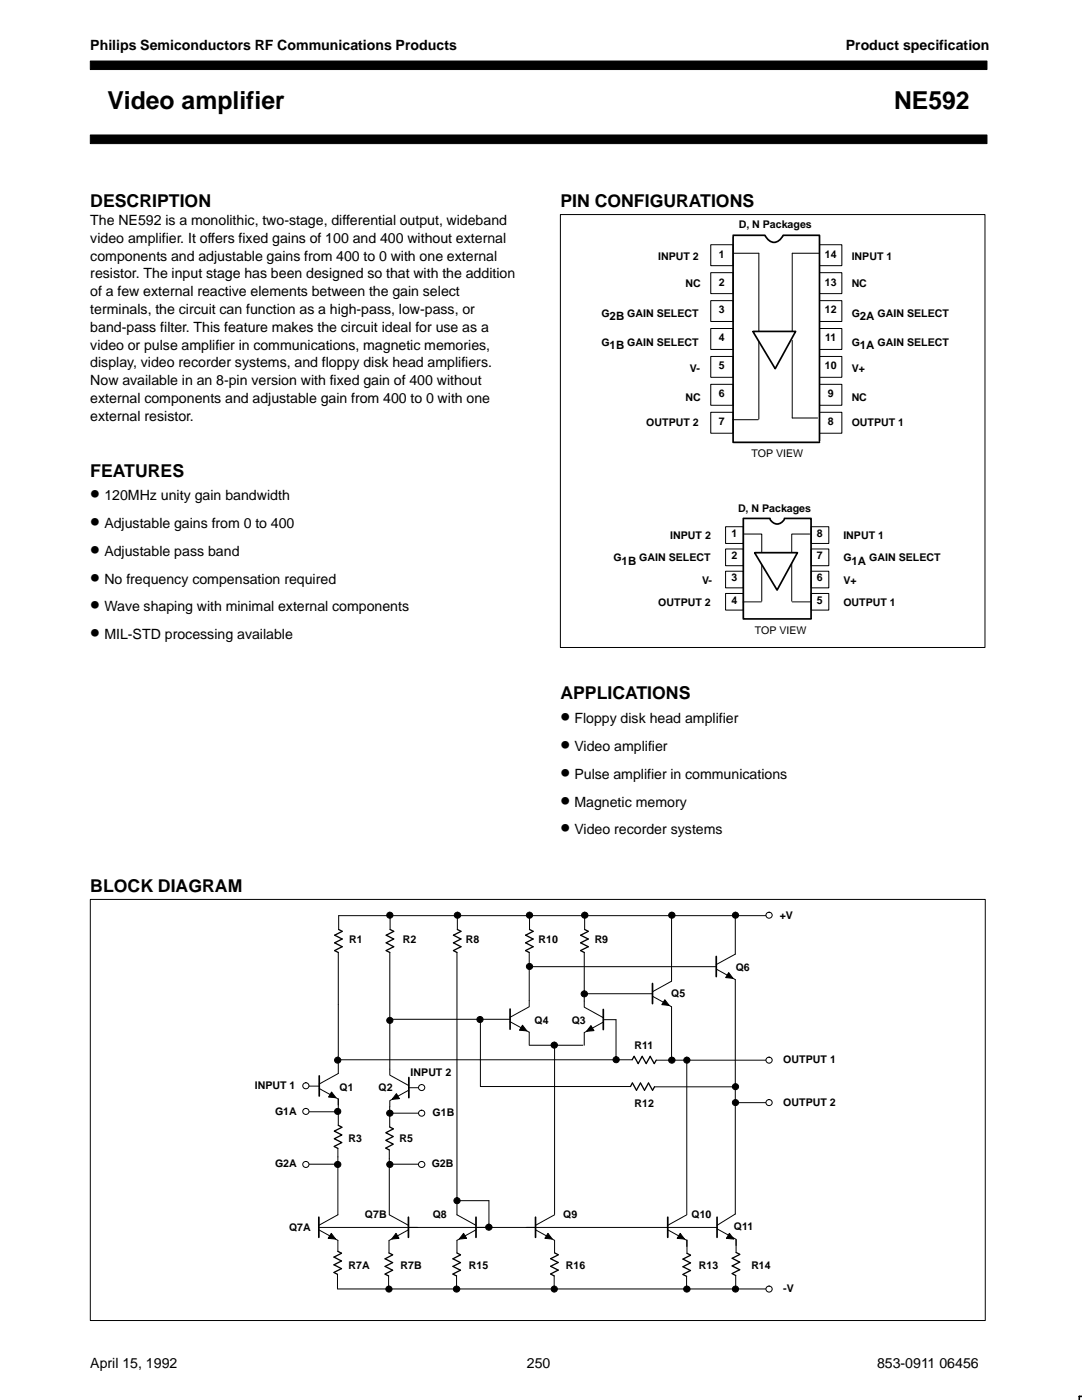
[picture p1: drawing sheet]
<svg xmlns="http://www.w3.org/2000/svg" width="216mm" height="279mm" viewBox="0 0 216 279" stroke-linecap="round" stroke-linejoin="round" font-family="sans-serif">
<defs><g id="words">
<g font-size="4.9">
<text x="21.5" y="21.8">Video amplifier</text>
<text x="178.4" y="21.8">NE592</text>
</g>
<g font-size="4.2">
<text x="18" y="99.8">•</text>
<text x="18" y="105.4">•</text>
<text x="18" y="110.9">•</text>
<text x="18" y="116.5">•</text>
<text x="18" y="122">•</text>
<text x="18" y="127.6">•</text>
<text x="111.8" y="144.4">•</text>
<text x="111.8" y="149.9">•</text>
<text x="111.8" y="155.5">•</text>
<text x="111.8" y="161">•</text>
<text x="111.8" y="166.5">•</text>
</g>
<g font-size="3.5">
<text x="18" y="41.2">DESCRIPTION</text>
<text x="111.8" y="41.2">PIN CONFIGURATIONS</text>
<text x="18" y="95.1">FEATURES</text>
<text x="111.8" y="139.6">APPLICATIONS</text>
<text x="18" y="177.9">BLOCK DIAGRAM</text>
</g>
<g font-size="2.8">
<text x="18" y="9.9">Philips Semiconductors RF Communications Products</text>
<text x="168.8" y="9.9">Product specification</text>
<text x="18" y="44.9">The NE592 is a monolithic, two-stage, differential output, wideband</text>
<text x="18" y="48.5">video amplifier. It offers fixed gains of 100 and 400 without external</text>
<text x="18" y="52">components and adjustable gains from 400 to 0 with one external</text>
<text x="18" y="55.6">resistor. The input stage has been designed so that with the addition</text>
<text x="18" y="59.1">of a few external reactive elements between the gain select</text>
<text x="18" y="62.7">terminals, the circuit can function as a high-pass, low-pass, or</text>
<text x="18" y="66.2">band-pass filter. This feature makes the circuit ideal for use as a</text>
<text x="18" y="69.8">video or pulse amplifier in communications, magnetic memories,</text>
<text x="18" y="73.3">display, video recorder systems, and floppy disk head amplifiers.</text>
<text x="18" y="76.9">Now available in an 8-pin version with fixed gain of 400 without</text>
<text x="18" y="80.4">external components and adjustable gain from 400 to 0 with one</text>
<text x="18" y="84">external resistor.</text>
<text x="20.8" y="99.8">120MHz unity gain bandwidth</text>
<text x="20.8" y="105.4">Adjustable gains from 0 to 400</text>
<text x="20.8" y="110.9">Adjustable pass band</text>
<text x="20.8" y="116.5">No frequency compensation required</text>
<text x="20.8" y="122">Wave shaping with minimal external components</text>
<text x="20.8" y="127.6">MIL-STD processing available</text>
<text x="114.6" y="144.4">Floppy disk head amplifier</text>
<text x="114.6" y="149.9">Video amplifier</text>
<text x="114.6" y="155.5">Pulse amplifier in communications</text>
<text x="114.6" y="161">Magnetic memory</text>
<text x="114.6" y="166.5">Video recorder systems</text>
<text x="18" y="273">April 15, 1992</text>
<text x="105.1" y="273">250</text>
<text x="175" y="273">853-0911 06456</text>
</g>
<g font-size="2.3">
<text x="121.6" y="63.9">2B</text>
<text x="171.6" y="63.9">2A</text>
<text x="121.6" y="69.6">1B</text>
<text x="171.6" y="69.6">1A</text>
<text x="124" y="112.7">1B</text>
<text x="169.9" y="112.7">1A</text>
</g>
<g font-size="2.1">
<text x="147.4" y="45.5">D, N Packages</text>
<text x="131.3" y="52">INPUT 2</text>
<text x="143.5" y="51.4">1</text>
<text x="164.6" y="51.4">14</text>
<text x="169.9" y="52">INPUT 1</text>
<text x="136.8" y="57.2">NC</text>
<text x="143.5" y="57">2</text>
<text x="164.6" y="57">13</text>
<text x="169.9" y="57.2">NC</text>
<text x="120" y="63.2">G</text>
<text x="125.2" y="63.2">GAIN SELECT</text>
<text x="143.5" y="62.6">3</text>
<text x="164.6" y="62.6">12</text>
<text x="169.9" y="63.2">G</text>
<text x="175.1" y="63.2">GAIN SELECT</text>
<text x="120" y="69">G</text>
<text x="125.2" y="69">GAIN SELECT</text>
<text x="143.5" y="68.1">4</text>
<text x="164.6" y="68.1">11</text>
<text x="169.9" y="69">G</text>
<text x="175.1" y="69">GAIN SELECT</text>
<text x="137.7" y="74.2">V-</text>
<text x="143.5" y="73.7">5</text>
<text x="164.6" y="73.7">10</text>
<text x="169.9" y="74.2">V+</text>
<text x="136.8" y="79.9">NC</text>
<text x="143.5" y="79.3">6</text>
<text x="165.2" y="79.3">9</text>
<text x="169.9" y="79.9">NC</text>
<text x="129" y="85">OUTPUT 2</text>
<text x="143.5" y="84.8">7</text>
<text x="165.2" y="84.8">8</text>
<text x="169.9" y="85">OUTPUT 1</text>
<text x="150" y="91.3">TOP VIEW</text>
<text x="133.7" y="107.5">INPUT 2</text>
<text x="146" y="107.2">1</text>
<text x="147.3" y="102.2">D, N Packages</text>
<text x="163" y="107.2">8</text>
<text x="168.3" y="107.5">INPUT 1</text>
<text x="122.4" y="112">G</text>
<text x="127.6" y="112">GAIN SELECT</text>
<text x="146" y="111.6">2</text>
<text x="163" y="111.6">7</text>
<text x="168.3" y="112">G</text>
<text x="173.4" y="112">GAIN SELECT</text>
<text x="140.1" y="116.6">V-</text>
<text x="146" y="116">3</text>
<text x="163" y="116">6</text>
<text x="168.3" y="116.6">V+</text>
<text x="131.4" y="121">OUTPUT 2</text>
<text x="146" y="120.5">4</text>
<text x="163" y="120.5">5</text>
<text x="168.3" y="121">OUTPUT 1</text>
<text x="150.6" y="126.6">TOP VIEW</text>
<text x="155.6" y="183.4">+V</text>
<text x="69.7" y="188.2">R1</text>
<text x="80.4" y="188.2">R2</text>
<text x="92.9" y="188.2">R8</text>
<text x="107.5" y="188.2">R10</text>
<text x="118.7" y="188.2">R9</text>
<text x="146.8" y="193.7">Q6</text>
<text x="133.9" y="198.9">Q5</text>
<text x="106.6" y="204.4">Q4</text>
<text x="114.1" y="204.4">Q3</text>
<text x="126.6" y="209.3">R11</text>
<text x="81.9" y="214.7">INPUT 2</text>
<text x="156.3" y="212.2">OUTPUT 1</text>
<text x="50.9" y="217.4">INPUT 1</text>
<text x="67.7" y="217.8">Q1</text>
<text x="75.5" y="217.8">Q2</text>
<text x="126.6" y="220.9">R12</text>
<text x="156.3" y="220.7">OUTPUT 2</text>
<text x="54.9" y="222.5">G1A</text>
<text x="69.5" y="227.9">R3</text>
<text x="79.7" y="227.9">R5</text>
<text x="86.3" y="222.8">G1B</text>
<text x="54.9" y="233">G2A</text>
<text x="86.1" y="233">G2B</text>
<text x="57.7" y="245.6">Q7A</text>
<text x="72.8" y="243">Q7B</text>
<text x="86.3" y="243">Q8</text>
<text x="112.4" y="243">Q9</text>
<text x="138" y="243">Q10</text>
<text x="146.5" y="245.4">Q11</text>
<text x="69.5" y="253.3">R7A</text>
<text x="79.9" y="253.3">R7B</text>
<text x="93.6" y="253.3">R15</text>
<text x="112.9" y="253.3">R16</text>
<text x="139.4" y="253.3">R13</text>
<text x="149.9" y="253.3">R14</text>
<text x="156.3" y="257.9">-V</text>
</g>
</g></defs>
<g fill="#000" stroke="#000" stroke-width=".2">
<path d="M18 12.2h178.9v1.7h-178.9z" fill-rule="evenodd"/>
<path d="M18 26.9h178.9v1.8h-178.9z" fill-rule="evenodd"/>
</g>
<path d="M144.8 118.4h3.5v3.4h-3.5zM144.8 114h3.5v3.3h-3.5zM144.8 109.6h3.5v3.3h-3.5zM144.8 105.1h3.5v3.4h-3.5zM161.8 118.4h3.6v3.4h-3.6zM161.8 114h3.6v3.3h-3.6zM161.8 109.6h3.6v3.3h-3.6zM161.8 105.1h3.6v3.4h-3.6z" fill="none" stroke="#000" stroke-width=".2"/>
<path d="M153.7 103.7h2.8a1.56 1.56 0 0 1-1.4 .9 1.56 1.56 0 0 1-1.4-.9z" fill-rule="evenodd" fill="#fff"/>
<path d="M146.3 47.2v41.1h17.2M146.3 47h6.3a1.87 1.87 0 0 0 1.8 1.4 1.87 1.87 0 0 0 1.9-1.4h7.2v41M148.3 103.6v19.9h13.5M148.3 103.5h5.4M153.7 103.7a1.56 1.56 0 0 0 1.4 .9 1.56 1.56 0 0 0 1.4-.9M156.5 103.5h5.3v19.9" fill="none" stroke="#000" stroke-width=".34"/>
<g fill="none" stroke="#000" stroke-width=".2">
<path d="M111.8 42.8h84.7v86.4h-84.7zM141.8 48.8h4.5v4.2h-4.5zM141.8 54.4h4.5v4.2h-4.5zM141.8 60h4.5v4.2h-4.5zM146.4 50.5h5v33.1M163.5 48.8h4.5v4.2h-4.5zM163.5 54.4h4.5v4.2h-4.5zM163.5 60h4.5v4.2h-4.5zM141.8 65.6h4.5v4.1h-4.5zM141.8 71.1h4.5v4.2h-4.5zM141.8 76.7h4.5v4.2h-4.5zM163.5 65.6h4.5v4.1h-4.5z"/>
<path d="M163.5 71.1h4.5v4.2h-4.5zM163.5 76.7h4.5v4.2h-4.5zM141.8 82.3h4.5v4.2h-4.5zM163.5 82.3h4.5v4.2h-4.5z"/>
</g>
<path d="M150.3 66.1h8.5l-4.1 7.5z" fill-rule="evenodd" fill="#fff"/>
<path d="M150.3 66.1h8.5l-4.1 7.5-4.4-7.4" fill="none" stroke="#000" stroke-width=".34"/>
<path d="M163.4 50.5h-5.3v15.5M158.1 67.9v15.5h5.1M146.2 83.8h5.1M148.4 106.6h3.6v13.4M161.6 106.6h-3.6v13.4M148.3 120.1h3.6M158.1 120.1h3.6" fill="none" stroke="#000" stroke-width=".2"/>
<path d="M150.6 110.3h8.5l-4 7.5z" fill-rule="evenodd" fill="#fff"/>
<g fill="none" stroke="#000" stroke-width=".34">
<path d="M150.6 110.3h8.5l-4 7.5-4.5-7.4M130.2 196.3v4M142.9 190.9v4M63.7 214.7v4M81.6 215v4.1M101.8 201.4v4M120.4 201.5v4M63.6 242.9v4M81.5 242.9v4M95 242.9v4M106.9 242.9v4M133.2 242.9v4"/>
<path d="M143.1 242.9v4"/>
</g>
<g fill="none" stroke="#000" stroke-width=".2">
<path d="M18 179.5h178.6v84h-178.6zM67.5 190.1v24.1l-3.8 2.1M77.8 190.1v24.5l3.8 2.1M77.8 182.7v2.8M91.2 190.1v52.3l3.8 2.1M91.3 182.7v2.8M105.6 190.1v10.8l-3.8 2.1M105.7 182.7v2.8M105.7 192.9h37.2M116.6 190.1v10.9l3.8 2.1M116.6 198.3h13.6M116.7 182.7v2.8"/>
<path d="M130.2 198.8l3.8 2.1v10.7M134 182.7v13.1l-3.8 2.1M142.9 193.4l3.8 2.1M146.7 182.7v7.7l-3.8 2.1M153.5 182.7h-85.9v2.8M61.1 216.8h2.6M63.7 217.2l3.8 2.1v5.3M67.5 211.5h58.6M78 203.4h23.7M81.6 217.6l-3.8 2.1v5.2M81.6 217.1h2.5M95.9 203.4v13.4h29.9"/>
<path d="M101.8 203.9l3.8 2.1v2.6M105.7 208.6h10.6M110.7 208.6v33.8M120.4 204l-3.8 2.1v2.5M120.4 203.5h2.5v8M130.6 216.9h16.1M130.9 211.6h22.6M137 211.6v30.8M61.1 232.3h6.3M61.1 221.9h6.4M67.4 229.2v13.2l-3.8 2.1M77.7 229.5v12.9l3.8 2.1"/>
<path d="M77.8 222.2h6.4M77.8 232.3h6.4M91.1 239.6h6.5v5.4M146.7 220.1h6.8M63.6 245h79.5M63.6 245.4l3.8 2.1v2.2M67.3 254.3v2.9M67.3 257.2h86.2M77.5 254.6v2.6M77.6 247.5v2.6M81.5 245.4l-3.8 2.1M91.1 254.6v2.6"/>
<path d="M95 245.4l-3.8 2.1v2.6M106.9 245.4l3.8 2.1v2.5M110.6 254.6v2.6M110.7 242.4l-3.8 2.1M133.2 245.4l3.8 2.1v1.3M137 254.7v2.5M137 242.4l-3.8 2.1M137.1 247.5v2.6M143.1 245.2l3.8 2.1v1.3M146.7 242.3l-3.6 2.2M146.8 254.6v2.6M146.9 247.4v2.6"/>
</g>
<g fill="none" stroke="#000" stroke-width=".26">
<path d="M67.6 185.5l.7 .4-1.5 .7 1.5 .8-1.5 .8 1.5 .7-1.5 .8 .7 .4M77.8 185.5l.8 .4-1.5 .7 1.5 .8-1.5 .8 1.5 .7-1.5 .8 .7 .4M91.3 185.5l.7 .4-1.5 .7 1.5 .8-1.5 .8 1.5 .7-1.5 .8 .7 .4M105.7 185.5l.7 .4-1.5 .7 1.5 .8-1.5 .8 1.5 .7-1.5 .8 .7 .4M116.7 185.5l.7 .4-1.5 .7 1.5 .8-1.5 .8 1.5 .7-1.5 .8 .7 .4M126.2 216.1l-.4 .7M126.2 216.1l.8 1.5 .8-1.5 .8 1.5 .8-1.5 .8 1.5 .4-.7M126.5 210.8l-.4 .7M126.5 210.8l.8 1.5 .8-1.5 .8 1.5 .8-1.5 .9 1.5 .3-.7M66.7 228.8l.7 .4M67.5 224.6l.7 .4-1.5 .7 1.5 .8-1.5 .8 1.5 .7-1.5 .8M77.8 224.9l.7 .4-1.5 .8 1.5 .7-1.5 .8 1.5 .7-1.5 .8 .7 .4"/>
<path d="M67.4 249.7l.7 .4-1.5 .8 1.5 .8-1.5 .7 1.5 .8-1.5 .7 .7 .4M77.6 250.1l.7 .3-1.5 .8 1.5 .8-1.5 .7 1.5 .8-1.5 .8 .7 .3M91.2 250.1l.7 .3-1.5 .8 1.5 .8-1.5 .7 1.5 .8-1.5 .8 .7 .3M110.7 250l.7 .4-1.5 .8 1.5 .8-1.5 .7 1.5 .8-1.5 .7 .7 .4M136.3 254.4l.7 .3M137.1 250.1l.7 .4M137.8 250.5l-1.5 .8 1.5 .7-1.5 .8 1.5 .8-1.5 .7M146.9 250l.7 .3M147.6 250.4l-1.5 .7 1.5 .8-1.5 .7 1.5 .8-1.5 .8 .7 .4"/>
</g>
<g fill="#000" stroke="#000" stroke-width=".2">
<path d="M145.4 194.1l.9 1.1-1.5-.1z" fill-rule="evenodd"/>
<path d="M66.2 217.9l.8 1.2-1.4-.2z" fill-rule="evenodd"/>
<path d="M79.1 218.3l.6 1-1.5 .1z" fill-rule="evenodd"/>
<path d="M104.3 204.6l.8 1.1-1.4-.1z" fill-rule="evenodd"/>
<path d="M117.9 204.7l.6 1-1.5 .1z" fill-rule="evenodd"/>
<path d="M132.7 199.5l.8 1.2-1.4-.2z" fill-rule="evenodd"/>
<path d="M66.1 246.1l.9 1.2-1.5-.2z" fill-rule="evenodd"/>
<path d="M79 246.1l.6 1-1.4 .2z" fill-rule="evenodd"/>
<path d="M92.5 246.1l.6 1-1.5 .2z" fill-rule="evenodd"/>
<path d="M109.3 246.1l.9 1.2-1.5-.2z" fill-rule="evenodd"/>
<path d="M135.7 246.1l.9 1.2-1.5-.2z" fill-rule="evenodd"/>
<path d="M145.5 246.1l.9 1.2-1.5-.2z" fill-rule="evenodd"/>
</g>
<circle cx="61" cy="216.7" r=".61" fill="#fff"/>
<circle cx="61" cy="216.7" r=".61" fill="none" stroke="#000" stroke-width=".2"/>
<circle cx="61" cy="221.8" r=".61" fill="#fff"/>
<circle cx="61" cy="221.8" r=".61" fill="none" stroke="#000" stroke-width=".2"/>
<circle cx="61" cy="232.4" r=".61" fill="#fff"/>
<circle cx="61" cy="232.4" r=".61" fill="none" stroke="#000" stroke-width=".2"/>
<circle cx="153.4" cy="257.3" r=".61" fill="#fff"/>
<circle cx="153.4" cy="257.3" r=".61" fill="none" stroke="#000" stroke-width=".2"/>
<circle cx="153.4" cy="182.7" r=".61" fill="#fff"/>
<circle cx="153.4" cy="182.7" r=".61" fill="none" stroke="#000" stroke-width=".2"/>
<circle cx="153.4" cy="211.6" r=".61" fill="#fff"/>
<circle cx="153.4" cy="211.6" r=".61" fill="none" stroke="#000" stroke-width=".2"/>
<circle cx="153.4" cy="220.1" r=".61" fill="#fff"/>
<circle cx="153.4" cy="220.1" r=".61" fill="none" stroke="#000" stroke-width=".2"/>
<circle cx="84.1" cy="217.1" r=".61" fill="#fff"/>
<circle cx="84.1" cy="217.1" r=".61" fill="none" stroke="#000" stroke-width=".2"/>
<circle cx="84.1" cy="222.2" r=".61" fill="#fff"/>
<circle cx="84.1" cy="222.2" r=".61" fill="none" stroke="#000" stroke-width=".2"/>
<circle cx="84.1" cy="232.4" r=".62" fill="#fff"/>
<g fill="none" stroke="#000" stroke-width=".2">
<path d="M146.7 195.5v46.8"/>
<circle cx="84.1" cy="232.4" r=".62"/>
</g>
<g fill="#000" stroke="#000" stroke-width=".2">
<circle cx="77.8" cy="182.7" r=".61"/>
<circle cx="91.3" cy="182.7" r=".62"/>
<circle cx="105.6" cy="192.9" r=".61"/>
<circle cx="105.7" cy="182.7" r=".61"/>
<circle cx="116.6" cy="198.4" r=".62"/>
<circle cx="116.7" cy="182.7" r=".62"/>
<circle cx="134.1" cy="182.7" r=".62"/>
<circle cx="146.8" cy="182.7" r=".61"/>
<circle cx="67.4" cy="211.6" r=".61"/>
<circle cx="77.8" cy="203.7" r=".61"/>
<circle cx="95.8" cy="203.5" r=".61"/>
<circle cx="110.6" cy="208.6" r=".62"/>
<circle cx="123" cy="211.5" r=".61"/>
<circle cx="134.1" cy="211.6" r=".62"/>
<circle cx="137.1" cy="211.6" r=".61"/>
<circle cx="146.8" cy="216.9" r=".61"/>
<circle cx="67.4" cy="221.8" r=".61"/>
<circle cx="67.4" cy="232.4" r=".62"/>
<circle cx="77.8" cy="232.4" r=".61"/>
<circle cx="77.8" cy="222.2" r=".62"/>
<circle cx="91.2" cy="239.6" r=".61"/>
<circle cx="146.8" cy="220.1" r=".61"/>
<circle cx="77.6" cy="257.3" r=".61"/>
<circle cx="91.1" cy="257.3" r=".62"/>
<circle cx="97.6" cy="244.9" r=".62"/>
<circle cx="110.6" cy="257.3" r=".61"/>
<circle cx="137.1" cy="257.3" r=".62"/>
<circle cx="146.8" cy="257.3" r=".61"/>
</g>
<path d="M215.9 278.7h-.5v.7" fill="none" stroke="#000" stroke-width=".32"/>
<use href="#words"/>
</svg>
